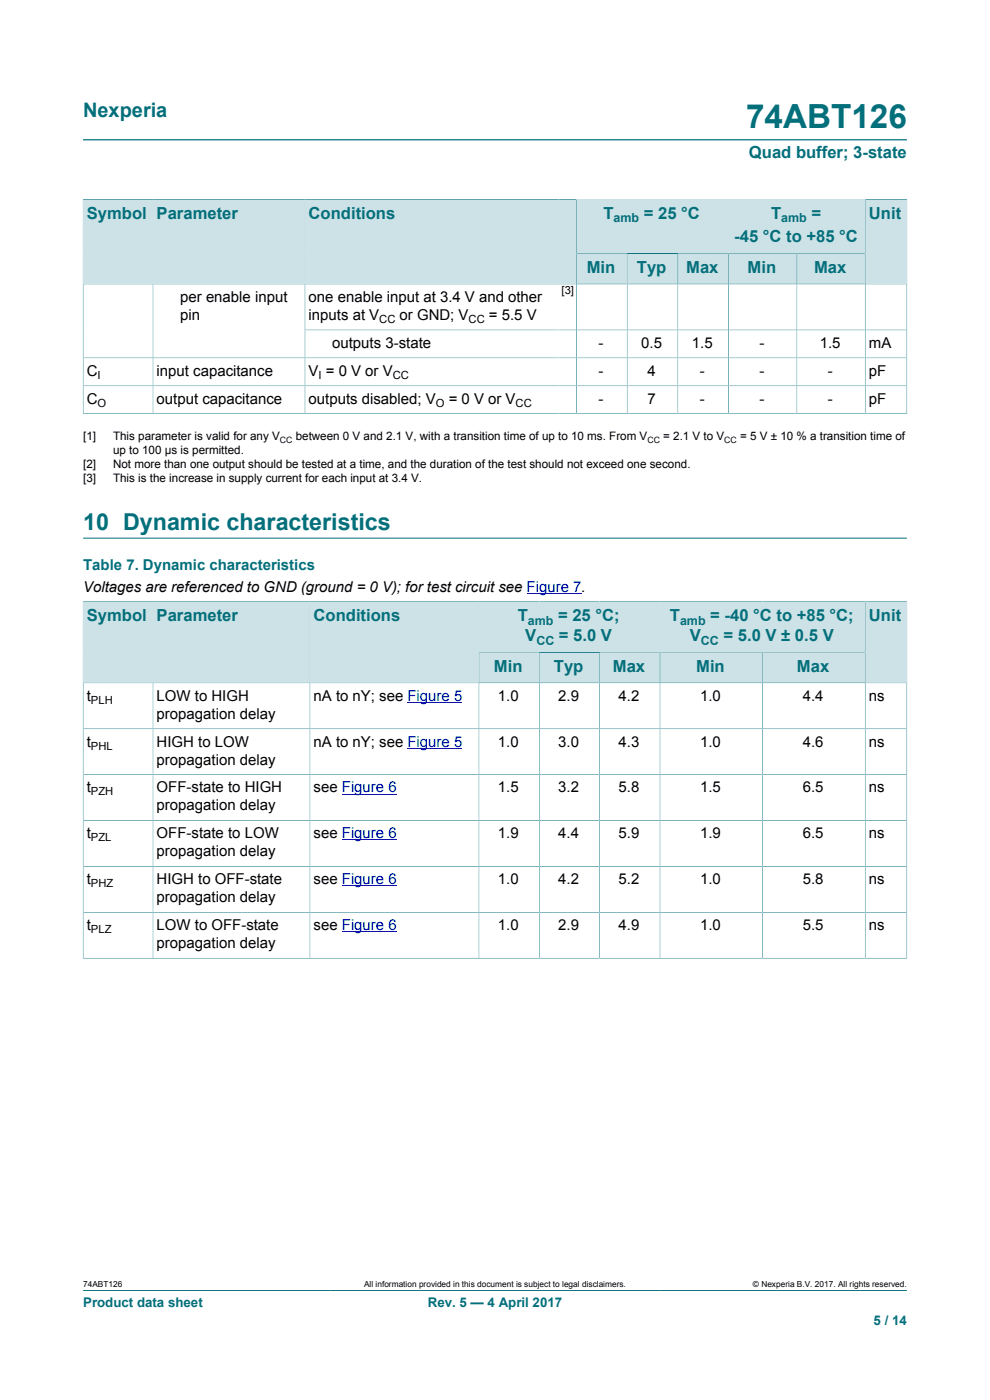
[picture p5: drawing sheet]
<svg xmlns="http://www.w3.org/2000/svg" width="210mm" height="297mm" viewBox="0 0 210 297" stroke-linecap="round" stroke-linejoin="round" font-family="sans-serif">
<defs><g id="words">
<text font-size="7.1" fill="#036f7b" x="158.3" y="27.2">74ABT126</text>
<text font-size="4.9" fill="#036f7b" x="17.6" y="112.4">10 Dynamic characteristics</text>
<text font-size="4.2" fill="#036f7b" x="17.6" y="24.8">Nexperia</text>
<g font-size="3.5" fill="#036f7b">
<text x="158.9" y="33.5">Quad buffer; 3-state</text>
<text x="18.4" y="46.5">Symbol</text>
<text x="33.2" y="46.5">Parameter</text>
<text x="65.5" y="46.5">Conditions</text>
<text x="128" y="46.5">T</text>
<text x="136.6" y="46.5">= 25 °C</text>
<text x="163.5" y="46.5">T</text>
<text x="172.1" y="46.5">=</text>
<text x="184.3" y="46.5">Unit</text>
<text x="155.7" y="51.4">-45 °C to +85 °C</text>
<text x="124.5" y="57.9">Min</text>
<text x="135.1" y="57.9">Typ</text>
<text x="145.6" y="57.9">Max</text>
<text x="158.6" y="57.9">Min</text>
<text x="172.7" y="57.9">Max</text>
<text x="18.4" y="131.8">Symbol</text>
<text x="33.2" y="131.8">Parameter</text>
<text x="66.5" y="131.8">Conditions</text>
<text x="109.8" y="131.8">T</text>
<text x="118.4" y="131.8">= 25 °C;</text>
<text x="142.1" y="131.8">T</text>
<text x="150.7" y="131.8">= -40 °C to +85 °C;</text>
<text x="184.3" y="131.8">Unit</text>
<text x="111.4" y="136">V</text>
<text x="118.6" y="136">= 5.0 V</text>
<text x="146.3" y="136">V</text>
<text x="153.5" y="136">= 5.0 V ± 0.5 V</text>
<text x="104.8" y="142.5">Min</text>
<text x="117.5" y="142.5">Typ</text>
<text x="130" y="142.5">Max</text>
<text x="147.7" y="142.5">Min</text>
<text x="169" y="142.5">Max</text>
</g>
<g font-size="3.2">
<text x="38.2" y="64">per enable input</text>
<text x="65.5" y="64">one enable input at 3.4 V and other</text>
<text x="38.2" y="67.9">pin</text>
<text x="65.5" y="67.9">inputs at V</text>
<text x="84.8" y="67.9">or GND; V</text>
<text x="103.7" y="67.9">= 5.5 V</text>
<text x="70.5" y="73.8">outputs 3-state</text>
<text x="127" y="73.8">-</text>
<text x="136" y="73.8">0.5</text>
<text x="146.8" y="73.8">1.5</text>
<text x="161.1" y="73.8">-</text>
<text x="173.9" y="73.8">1.5</text>
<text x="184.3" y="73.8">mA</text>
<text x="18.4" y="79.7">C</text>
<text x="33.2" y="79.7">input capacitance</text>
<text x="65.5" y="79.7">V = 0 V or V</text>
<text x="127" y="79.7">-</text>
<text x="137.4" y="79.7">4</text>
<text x="148.5" y="79.7">-</text>
<text x="161.1" y="79.7">-</text>
<text x="175.6" y="79.7">-</text>
<text x="184.3" y="79.7">pF</text>
<text x="18.4" y="85.6">C</text>
<text x="33.2" y="85.6">output capacitance</text>
<text x="65.5" y="85.6">outputs disabled; V</text>
<text x="95.2" y="85.6">= 0 V or V</text>
<text x="127" y="85.6">-</text>
<text x="137.4" y="85.6">7</text>
<text x="148.5" y="85.6">-</text>
<text x="161.1" y="85.6">-</text>
<text x="175.6" y="85.6">-</text>
<text x="184.3" y="85.6">pF</text>
<text x="17.6" y="125.5">Voltages are referenced to GND (ground = 0 V); for test circuit see Figure 7.</text>
<text x="18.4" y="148.6">t</text>
<text x="33.2" y="148.6">LOW to HIGH</text>
<text x="66.5" y="148.6">nA to nY; see Figure 5</text>
<text x="105.6" y="148.6">1.0</text>
<text x="118.4" y="148.6">2.9</text>
<text x="131.2" y="148.6">4.2</text>
<text x="148.5" y="148.6">1.0</text>
<text x="170.3" y="148.6">4.4</text>
<text x="184.3" y="148.6">ns</text>
<text x="33.2" y="152.5">propagation delay</text>
<text x="18.4" y="158.4">t</text>
<text x="33.2" y="158.4">HIGH to LOW</text>
<text x="66.5" y="158.4">nA to nY; see Figure 5</text>
<text x="105.6" y="158.4">1.0</text>
<text x="118.4" y="158.4">3.0</text>
<text x="131.2" y="158.4">4.3</text>
<text x="148.5" y="158.4">1.0</text>
<text x="170.3" y="158.4">4.6</text>
<text x="184.3" y="158.4">ns</text>
<text x="33.2" y="162.2">propagation delay</text>
<text x="18.4" y="168.1">t</text>
<text x="33.2" y="168.1">OFF-state to HIGH</text>
<text x="33.2" y="171.9">propagation delay</text>
<text x="66.5" y="168.1">see Figure 6</text>
<text x="105.6" y="168.1">1.5</text>
<text x="118.4" y="168.1">3.2</text>
<text x="131.2" y="168.1">5.8</text>
<text x="148.5" y="168.1">1.5</text>
<text x="170.3" y="168.1">6.5</text>
<text x="184.3" y="168.1">ns</text>
<text x="18.4" y="177.9">t</text>
<text x="33.2" y="177.9">OFF-state to LOW</text>
<text x="66.5" y="177.9">see Figure 6</text>
<text x="105.6" y="177.9">1.9</text>
<text x="118.4" y="177.9">4.4</text>
<text x="131.2" y="177.9">5.9</text>
<text x="148.5" y="177.9">1.9</text>
<text x="170.3" y="177.9">6.5</text>
<text x="184.3" y="177.9">ns</text>
<text x="33.2" y="181.7">propagation delay</text>
<text x="18.4" y="187.6">t</text>
<text x="33.2" y="187.6">HIGH to OFF-state</text>
<text x="33.2" y="191.4">propagation delay</text>
<text x="66.5" y="187.6">see Figure 6</text>
<text x="105.6" y="187.6">1.0</text>
<text x="118.4" y="187.6">4.2</text>
<text x="131.2" y="187.6">5.2</text>
<text x="148.5" y="187.6">1.0</text>
<text x="170.3" y="187.6">5.8</text>
<text x="184.3" y="187.6">ns</text>
<text x="18.4" y="197.3">t</text>
<text x="33.2" y="197.3">LOW to OFF-state</text>
<text x="66.5" y="197.3">see Figure 6</text>
<text x="105.6" y="197.3">1.0</text>
<text x="118.4" y="197.3">2.9</text>
<text x="131.2" y="197.3">4.9</text>
<text x="148.5" y="197.3">1.0</text>
<text x="170.3" y="197.3">5.5</text>
<text x="184.3" y="197.3">ns</text>
<text x="33.2" y="201.1">propagation delay</text>
</g>
<text font-size="3.2" fill="#036f7b" x="17.6" y="121">Table 7. Dynamic characteristics</text>
<g font-size="2.8" fill="#036f7b">
<text x="17.6" y="277.3">Product data sheet</text>
<text x="90.7" y="277.3">Rev. 5 — 4 April 2017</text>
<text x="185.3" y="281">5 / 14</text>
</g>
<g font-size="2.6" fill="#036f7b">
<text x="130.2" y="47.2">amb</text>
<text x="165.7" y="47.2">amb</text>
<text x="112" y="132.5">amb</text>
<text x="113.8" y="136.7">CC</text>
<text x="144.2" y="132.5">amb</text>
<text x="148.7" y="136.7">CC</text>
</g>
<g font-size="2.5">
<text x="17.6" y="93.4">[1]</text>
<text x="24" y="93.4">This parameter is valid for any V</text>
<text x="62.7" y="93.4">between 0 V and 2.1 V, with a transition time of up to 10 ms. From V</text>
<text x="140.7" y="93.4">= 2.1 V to V</text>
<text x="157" y="93.4">= 5 V ± 10 % a transition time of</text>
<text x="17.6" y="99.3">[2]</text>
<text x="24" y="96.4">up to 100 μs is permitted.</text>
<text x="24" y="99.3">Not more than one output should be tested at a time, and the duration of the test should not exceed one second.</text>
<text x="17.6" y="102.3">[3]</text>
<text x="24" y="102.3">This is the increase in supply current for each input at 3.4 V.</text>
</g>
<g font-size="2.4">
<text x="119.1" y="62.4">[3]</text>
<text x="80.5" y="68.5">CC</text>
<text x="99.4" y="68.5">CC</text>
<text x="20.7" y="80.3">I</text>
<text x="67.6" y="80.3">I</text>
<text x="83.3" y="80.3">CC</text>
<text x="20.7" y="86.2">O</text>
<text x="92.5" y="86.2">O</text>
<text x="109.4" y="86.2">CC</text>
<text x="19.3" y="149.3">PLH</text>
<text x="19.3" y="159">PHL</text>
<text x="19.3" y="168.7">PZH</text>
<text x="19.3" y="178.5">PZL</text>
<text x="19.3" y="188.2">PHZ</text>
<text x="19.3" y="197.9">PLZ</text>
</g>
<g font-size="1.9">
<text x="59.4" y="93.9">CC</text>
<text x="137.3" y="93.9">CC</text>
<text x="153.6" y="93.9">CC</text>
</g>
<g font-size="1.8">
<text x="17.6" y="273.1">74ABT126</text>
<text x="77.2" y="273.1">All information provided in this document is subject to legal disclaimers.</text>
<text x="159.7" y="273.1">© Nexperia B.V. 2017. All rights reserved.</text>
</g>
</g></defs>
<path d="M17.6 29.7h174.8M122.3 42.3h32.2v11.5h-32.2zM17.6 273.8h174.8" fill="none" stroke="#036f7b" stroke-width=".21"/>
<path d="M122.4 42.4h32.1v11.3h-32.1z" fill="#cde2e7"/>
<path d="M154.5 42.3h29v11.5h-29z" fill="none" stroke="#036f7b" stroke-width=".21"/>
<path d="M154.6 42.4h28.9v11.3h-28.9z" fill="#cde2e7"/>
<path d="M17.6 42.3v18h14.9v-18h-14.9" fill="none" stroke="#036f7b" stroke-width=".21"/>
<path d="M17.7 42.4h14.7v17.8h-14.7z" fill="#cde2e7"/>
<path d="M32.5 42.3h32.2v18h-32.2z" fill="none" stroke="#036f7b" stroke-width=".21"/>
<path d="M32.5 42.4h32.1v17.8h-32.1z" fill="#cde2e7"/>
<path d="M64.7 42.3h57.6v18h-57.6z" fill="none" stroke="#036f7b" stroke-width=".21"/>
<g fill="#cde2e7">
<path d="M64.8 42.4h57.4v17.8h-57.4z"/>
<path d="M122.4 53.8h10.6v6.4h-10.6z"/>
</g>
<path d="M122.3 53.8h10.7v6.5h-10.7z" fill="none" stroke="#036f7b" stroke-width=".21"/>
<path d="M133.1 53.8h10.6v6.4h-10.6z" fill="#cde2e7"/>
<path d="M133 53.8h10.8v6.5h-10.8z" fill="none" stroke="#036f7b" stroke-width=".21"/>
<path d="M143.9 53.8h10.6v6.4h-10.6z" fill="#cde2e7"/>
<path d="M143.8 53.8h10.7v6.5h-10.7z" fill="none" stroke="#036f7b" stroke-width=".21"/>
<path d="M154.6 53.8h14.4v6.4h-14.4z" fill="#cde2e7"/>
<path d="M154.5 53.8h14.5v6.5h-14.5z" fill="none" stroke="#036f7b" stroke-width=".21"/>
<path d="M169.1 53.8h14.4v6.4h-14.4z" fill="#cde2e7"/>
<path d="M192.4 42.3v18h-23.4v-6.5h14.5M192.4 42.3h-8.9v18" fill="none" stroke="#036f7b" stroke-width=".21"/>
<path d="M183.6 42.4h8.7v17.8h-8.7z" fill="#cde2e7"/>
<g fill="none" stroke="#036f7b" stroke-width=".21">
<path d="M17.6 75.9h174.8M32.5 60.3v27.5M64.7 60.3v27.5M64.7 70h127.7M122.3 60.3v27.5M133 60.3v27.5M143.8 60.3v27.5M154.5 60.3v27.5M169 60.3v27.5M183.5 60.3v27.5M17.6 87.8h174.8M17.6 87.8v-27.5h174.8v27.5"/>
<path d="M17.6 81.8h174.8M17.6 114.2h174.8M101.6 127.6h38.4v10.8h-38.4z"/>
</g>
<path d="M111.7 125.8h11.6" fill="none" stroke="#00f" stroke-width=".21"/>
<path d="M101.7 127.7h38.2v10.6h-38.2z" fill="#cde2e7"/>
<path d="M140 127.6h43.5v10.8h-43.5z" fill="none" stroke="#036f7b" stroke-width=".21"/>
<path d="M140.1 127.7h43.4v10.6h-43.4z" fill="#cde2e7"/>
<path d="M17.6 127.6v17.3h14.9v-17.3h-14.9" fill="none" stroke="#036f7b" stroke-width=".21"/>
<path d="M17.7 127.7h14.7v17.1h-14.7z" fill="#cde2e7"/>
<path d="M32.5 127.6h33.2v17.3h-33.2z" fill="none" stroke="#036f7b" stroke-width=".21"/>
<path d="M32.5 127.7h33.2v17.1h-33.2z" fill="#cde2e7"/>
<path d="M65.7 127.6h35.9v17.3h-35.9z" fill="none" stroke="#036f7b" stroke-width=".21"/>
<g fill="#cde2e7">
<path d="M65.8 127.7h35.7v17.1h-35.7z"/>
<path d="M101.7 138.4h12.6v6.4h-12.6z"/>
</g>
<path d="M101.6 138.4h12.8v6.5h-12.8z" fill="none" stroke="#036f7b" stroke-width=".21"/>
<path d="M114.5 138.4h12.6v6.4h-12.6z" fill="#cde2e7"/>
<path d="M114.4 138.4h12.8v6.5h-12.8z" fill="none" stroke="#036f7b" stroke-width=".21"/>
<path d="M127.3 138.4h12.6v6.4h-12.6z" fill="#cde2e7"/>
<path d="M127.2 138.4h12.8v6.5h-12.8z" fill="none" stroke="#036f7b" stroke-width=".21"/>
<path d="M140.1 138.4h21.6v6.4h-21.6z" fill="#cde2e7"/>
<path d="M140 138.4h21.8v6.5h-21.8z" fill="none" stroke="#036f7b" stroke-width=".21"/>
<path d="M161.8 138.4h21.7v6.4h-21.7z" fill="#cde2e7"/>
<path d="M192.4 127.6v17.3h-30.6v-6.5h21.7M192.4 127.6h-8.9v17.3" fill="none" stroke="#036f7b" stroke-width=".21"/>
<path d="M183.6 127.7h8.7v17.1h-8.7z" fill="#cde2e7"/>
<g fill="none" stroke="#036f7b" stroke-width=".21">
<path d="M17.6 154.6h174.8M32.5 144.9v58.4M65.7 144.9v58.4M101.6 144.9v58.4M114.4 144.9v58.4M127.2 144.9v58.4M140 144.9v58.4M161.8 144.9v58.4M183.5 144.9v58.4M17.6 164.3h174.8M17.6 174.1h174.8M17.6 183.8h174.8"/>
<path d="M17.6 193.5h174.8M17.6 203.3h174.8M17.6 203.4v-58.5h174.8v58.5"/>
</g>
<path d="M86.4 149h11.7M86.4 158.7h11.7M72.5 168.5h11.7M72.5 178.2h11.7M72.5 187.9h11.7M72.5 197.7h11.7" fill="none" stroke="#00f" stroke-width=".21"/>
<use href="#words"/>
</svg>
